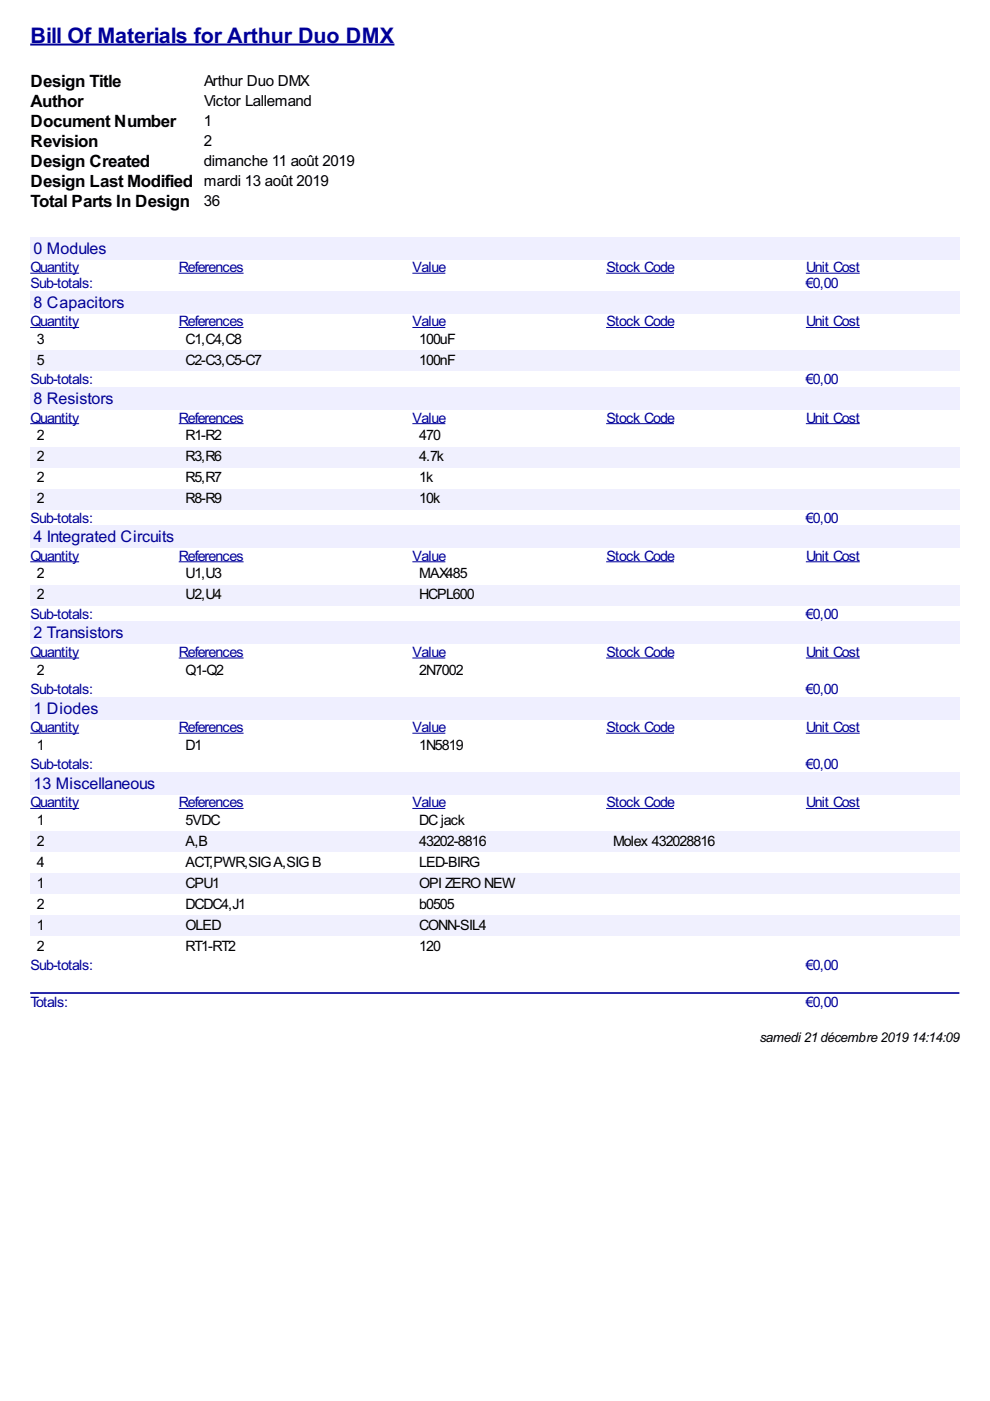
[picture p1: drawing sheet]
<svg xmlns="http://www.w3.org/2000/svg" width="210mm" height="297mm" viewBox="0 0 210 297" stroke-linecap="round" stroke-linejoin="round" font-family="sans-serif">
<defs><g id="words">
<text font-size="5.1" fill="#009" x="6.5" y="9">Bill Of Materials for Arthur Duo DMX</text>
<g font-size="4">
<text x="6.5" y="18.5">Design Title</text>
<text x="6.5" y="22.8">Author</text>
<text x="6.5" y="27">Document Number</text>
<text x="6.5" y="31.3">Revision</text>
<text x="6.5" y="35.5">Design Created</text>
<text x="6.5" y="39.7">Design Last Modified mardi 13 août 2019</text>
<text x="6.5" y="44">Total Parts In Design</text>
</g>
<g font-size="3.8" fill="#009">
<text x="7.1" y="53.8">0 Modules</text>
<text x="7.1" y="65.3">8 Capacitors</text>
<text x="7.1" y="85.7">8 Resistors</text>
<text x="7.1" y="114.9">4 Integrated Circuits</text>
<text x="7.1" y="135.3">2 Transistors</text>
<text x="7.1" y="151.3">1 Diodes</text>
<text x="7.1" y="167.2">13 Miscellaneous</text>
</g>
<g font-size="3.6">
<text x="43.3" y="18.3">Arthur Duo DMX</text>
<text x="43.3" y="22.6">Victor Lallemand</text>
<text x="43.2" y="26.8">1</text>
<text x="43.2" y="31">2</text>
<text x="43.2" y="35.3">dimanche 11 août 2019</text>
<text x="43.2" y="43.7">36</text>
</g>
<g font-size="3.4" fill="#009">
<text x="6.5" y="57.7">Quantity</text>
<text x="37.9" y="57.7">References</text>
<text x="87.5" y="57.7">Value</text>
<text x="128.6" y="57.7">Stock Code</text>
<text x="170.9" y="57.7">Unit Cost</text>
<text x="6.5" y="61.1">Sub-totals:</text>
<text x="170.9" y="61.1">€0,00</text>
<text x="6.5" y="69.2">Quantity</text>
<text x="37.9" y="69.2">References</text>
<text x="87.5" y="69.2">Value</text>
<text x="128.6" y="69.2">Stock Code</text>
<text x="170.9" y="69.2">Unit Cost</text>
<text x="6.5" y="81.5">Sub-totals:</text>
<text x="170.9" y="81.5">€0,00</text>
<text x="6.5" y="89.6">Quantity</text>
<text x="37.9" y="89.6">References</text>
<text x="87.5" y="89.6">Value</text>
<text x="128.6" y="89.6">Stock Code</text>
<text x="170.9" y="89.6">Unit Cost</text>
<text x="6.5" y="110.8">Sub-totals:</text>
<text x="170.9" y="110.8">€0,00</text>
<text x="6.5" y="118.9">Quantity</text>
<text x="37.9" y="118.9">References</text>
<text x="87.5" y="118.9">Value</text>
<text x="128.6" y="118.9">Stock Code</text>
<text x="170.9" y="118.9">Unit Cost</text>
<text x="6.5" y="131.2">Sub-totals:</text>
<text x="170.9" y="131.2">€0,00</text>
<text x="6.5" y="139.3">Quantity</text>
<text x="37.9" y="139.3">References</text>
<text x="87.5" y="139.3">Value</text>
<text x="128.6" y="139.3">Stock Code</text>
<text x="170.9" y="139.3">Unit Cost</text>
<text x="6.5" y="147.1">Sub-totals:</text>
<text x="170.9" y="147.1">€0,00</text>
<text x="6.5" y="155.2">Quantity</text>
<text x="37.9" y="155.2">References</text>
<text x="87.5" y="155.2">Value</text>
<text x="128.6" y="155.2">Stock Code</text>
<text x="170.9" y="155.2">Unit Cost</text>
<text x="6.5" y="163.1">Sub-totals:</text>
<text x="170.9" y="163.1">€0,00</text>
<text x="6.5" y="171.2">Quantity</text>
<text x="37.9" y="171.2">References</text>
<text x="87.5" y="171.2">Value</text>
<text x="128.6" y="171.2">Stock Code</text>
<text x="170.9" y="171.2">Unit Cost</text>
<text x="6.5" y="205.7">Sub-totals:</text>
<text x="170.9" y="205.7">€0,00</text>
<text x="6.5" y="213.5">Totals:</text>
<text x="170.9" y="213.5">€0,00</text>
</g>
<g font-size="3.4">
<text x="7.8" y="73">3</text>
<text x="7.8" y="77.4">5</text>
<text x="39.3" y="73">C1,C4,C8</text>
<text x="39.3" y="77.4">C2-C3,C5-C7</text>
<text x="88.8" y="73">100uF</text>
<text x="88.8" y="77.4">100nF</text>
<text x="7.8" y="93.4">2</text>
<text x="39.3" y="93.4">R1-R2</text>
<text x="88.8" y="93.4">470</text>
<text x="7.8" y="97.8">2</text>
<text x="39.3" y="97.8">R3,R6</text>
<text x="88.8" y="97.8">4.7k</text>
<text x="7.8" y="102.2">2</text>
<text x="7.8" y="106.7">2</text>
<text x="39.3" y="102.2">R5,R7</text>
<text x="39.3" y="106.7">R8-R9</text>
<text x="88.8" y="102.2">1k</text>
<text x="88.8" y="106.7">10k</text>
<text x="7.8" y="122.6">2</text>
<text x="39.3" y="122.6">U1,U3</text>
<text x="88.9" y="122.6">MAX485</text>
<text x="7.8" y="127.1">2</text>
<text x="39.3" y="127.1">U2,U4</text>
<text x="88.9" y="127.1">HCPL600</text>
<text x="7.8" y="143">2</text>
<text x="39.3" y="143">Q1-Q2</text>
<text x="88.8" y="143">2N7002</text>
<text x="7.8" y="159">1</text>
<text x="39.3" y="159">D1</text>
<text x="88.8" y="159">1N5819</text>
<text x="7.8" y="174.9">1</text>
<text x="7.8" y="179.4">2</text>
<text x="39.3" y="174.9">5VDC</text>
<text x="39.3" y="179.4">A,B</text>
<text x="88.8" y="179.4">43202-8816</text>
<text x="88.9" y="174.9">DCjack</text>
<text x="130" y="179.4">Molex 432028816</text>
<text x="7.8" y="183.8">4</text>
<text x="39.3" y="183.8">ACT,PWR,SIGA,SIG B</text>
<text x="88.9" y="183.8">LED-BIRG</text>
<text x="7.8" y="188.3">1</text>
<text x="39.3" y="188.3">CPU1</text>
<text x="88.9" y="188.3">OPI ZERO NEW</text>
<text x="7.8" y="192.7">2</text>
<text x="7.8" y="197.2">1</text>
<text x="39.3" y="192.7">DCDC4,J1</text>
<text x="39.3" y="197.2">OLED</text>
<text x="88.8" y="192.7">b0505</text>
<text x="88.9" y="197.2">CONN-SIL4</text>
<text x="7.8" y="201.6">2</text>
<text x="39.3" y="201.6">RT1-RT2</text>
<text x="88.8" y="201.6">120</text>
</g>
<g font-size="3.2">
<text x="161.1" y="220.9">samedi21 décembre 2019</text>
<text x="193.2" y="220.9">14:14:09</text>
</g>
</g></defs>
<path d="M6.4 9.4h77.2" fill="none" stroke="#009" stroke-width=".42"/>
<g fill="#efefff">
<path d="M6.4 50.2h197v4.8h-197z"/>
<path d="M7 50.4h15.4v3.8h-15.4z"/>
</g>
<path d="M6.4 57.9h10.4M37.9 57.9h13.7M87.4 57.9h7M128.5 57.9h14.4M170.9 57.9h11.4" fill="none" stroke="#009" stroke-width=".21"/>
<g fill="#efefff">
<path d="M6.4 61.7h197v4.8h-197z"/>
<path d="M7 62h19.2v3.8h-19.2z"/>
</g>
<path d="M6.4 69.4h10.4M37.9 69.4h13.7M87.4 69.4h7M128.5 69.4h14.4M170.9 69.4h11.4" fill="none" stroke="#009" stroke-width=".21"/>
<g fill="#f0f0fe">
<path d="M6.4 74.3h31.5v4.4h-31.5z"/>
<path d="M7.6 74.5h1.5v3.4h-1.5z"/>
<path d="M37.9 74.3h49.5v4.4h-49.5z"/>
<path d="M39.1 74.5h16.1v3.4h-16.1z"/>
<path d="M87.4 74.3h41.1v4.4h-41.1z"/>
<path d="M88.7 74.5h7.6v3.4h-7.6z"/>
<path d="M128.5 74.3h42.4v4.4h-42.4z"/>
<path d="M170.9 74.3h32.5v4.4h-32.5z"/>
</g>
<g fill="#efefff">
<path d="M6.4 82.1h197v4.8h-197z"/>
<path d="M7 82.4h16.9v3.8h-16.9z"/>
</g>
<path d="M6.4 89.8h10.4M37.9 89.8h13.7M87.4 89.8h7M128.5 89.8h14.4M170.9 89.8h11.4" fill="none" stroke="#009" stroke-width=".21"/>
<g fill="#f0f0fe">
<path d="M6.4 94.7h31.5v4.4h-31.5z"/>
<path d="M7.6 94.8h1.5v3.4h-1.5z"/>
<path d="M37.9 94.7h49.5v4.4h-49.5z"/>
<path d="M39.1 94.8h7.7v3.4h-7.7z"/>
<path d="M87.4 94.7h41.1v4.4h-41.1z"/>
<path d="M88.7 94.8h5.2v3.4h-5.2z"/>
<path d="M128.5 94.7h42.4v4.4h-42.4z"/>
<path d="M170.9 94.7h32.5v4.4h-32.5z"/>
<path d="M6.4 103.6h31.5v4.4h-31.5z"/>
<path d="M7.6 103.7h1.5v3.4h-1.5z"/>
<path d="M37.9 103.6h49.5v4.4h-49.5z"/>
<path d="M39.1 103.7h7.7v3.4h-7.7z"/>
<path d="M87.4 103.6h41.1v4.4h-41.1z"/>
<path d="M88.7 103.7h4.4v3.4h-4.4z"/>
<path d="M128.5 103.6h42.4v4.4h-42.4z"/>
<path d="M170.9 103.6h32.5v4.4h-32.5z"/>
</g>
<g fill="#efefff">
<path d="M6.4 111.4h197v4.7h-197z"/>
<path d="M7 111.6h29.8v3.8h-29.8z"/>
</g>
<path d="M6.4 119.1h10.4M37.9 119.1h13.7M87.4 119.1h7M128.5 119.1h14.4M170.9 119.1h11.4" fill="none" stroke="#009" stroke-width=".21"/>
<g fill="#f0f0fe">
<path d="M6.4 124h31.5v4.4h-31.5z"/>
<path d="M7.6 124.3h1.5v3.4h-1.5z"/>
<path d="M37.9 124h49.5v4.4h-49.5z"/>
<path d="M39.1 124.3h7.7v3.4h-7.7z"/>
<path d="M87.4 124h41.1v4.4h-41.1z"/>
<path d="M88.7 124.3h11.6v3.4h-11.6z"/>
<path d="M128.5 124h42.4v4.4h-42.4z"/>
<path d="M170.9 124h32.5v4.4h-32.5z"/>
</g>
<g fill="#efefff">
<path d="M6.4 131.8h197v4.7h-197z"/>
<path d="M7 132.1h19v3.8h-19z"/>
</g>
<path d="M6.4 139.5h10.4M37.9 139.5h13.7M87.4 139.5h7M128.5 139.5h14.4M170.9 139.5h11.4" fill="none" stroke="#009" stroke-width=".21"/>
<g fill="#efefff">
<path d="M6.4 147.8h197v4.7h-197z"/>
<path d="M7 148h13.7v3.8h-13.7z"/>
</g>
<path d="M6.4 155.5h10.4M37.9 155.5h13.7M87.4 155.5h7M128.5 155.5h14.4M170.9 155.5h11.4" fill="none" stroke="#009" stroke-width=".21"/>
<g fill="#efefff">
<path d="M6.4 163.7h197v4.7h-197z"/>
<path d="M7 163.9h25.8v3.8h-25.8z"/>
</g>
<path d="M6.4 171.4h10.4M37.9 171.4h13.7M87.4 171.4h7M128.5 171.4h14.4M170.9 171.4h11.4" fill="none" stroke="#009" stroke-width=".21"/>
<g fill="#f0f0fe">
<path d="M6.4 176.3h31.5v4.4h-31.5z"/>
<path d="M7.6 176.6h1.5v3.4h-1.5z"/>
<path d="M37.9 176.3h49.5v4.4h-49.5z"/>
<path d="M39.1 176.6h4.7v3.4h-4.7z"/>
<path d="M87.4 176.3h41.1v4.4h-41.1z"/>
<path d="M88.7 176.6h14.1v3.4h-14.1z"/>
<path d="M128.5 176.3h42.4v4.4h-42.4z"/>
<path d="M129.9 176.6h21.6v3.4h-21.6z"/>
<path d="M170.9 176.3h32.5v4.4h-32.5z"/>
<path d="M6.4 185.2h31.5v4.4h-31.5z"/>
<path d="M7.6 185.5h1.5v3.3h-1.5z"/>
<path d="M37.9 185.2h49.5v4.4h-49.5z"/>
<path d="M39.1 185.5h7.2v3.3h-7.2z"/>
<path d="M87.4 185.2h41.1v4.4h-41.1z"/>
<path d="M88.7 185.5h20.3v3.3h-20.3z"/>
<path d="M128.5 185.2h42.4v4.4h-42.4z"/>
<path d="M170.9 185.2h32.5v4.4h-32.5z"/>
<path d="M6.4 194.1h31.5v4.4h-31.5z"/>
<path d="M7.6 194.4h1.5v3.3h-1.5z"/>
<path d="M37.9 194.1h49.5v4.4h-49.5z"/>
<path d="M39.1 194.4h7.4v3.3h-7.4z"/>
<path d="M87.4 194.1h41.1v4.4h-41.1z"/>
<path d="M88.7 194.4h14.1v3.3h-14.1z"/>
<path d="M128.5 194.1h42.4v4.4h-42.4z"/>
<path d="M170.9 194.1h32.5v4.4h-32.5z"/>
</g>
<path d="M6.6 210.5h196.6" fill="none" stroke="#009" stroke-width=".35"/>
<use href="#words"/>
</svg>
